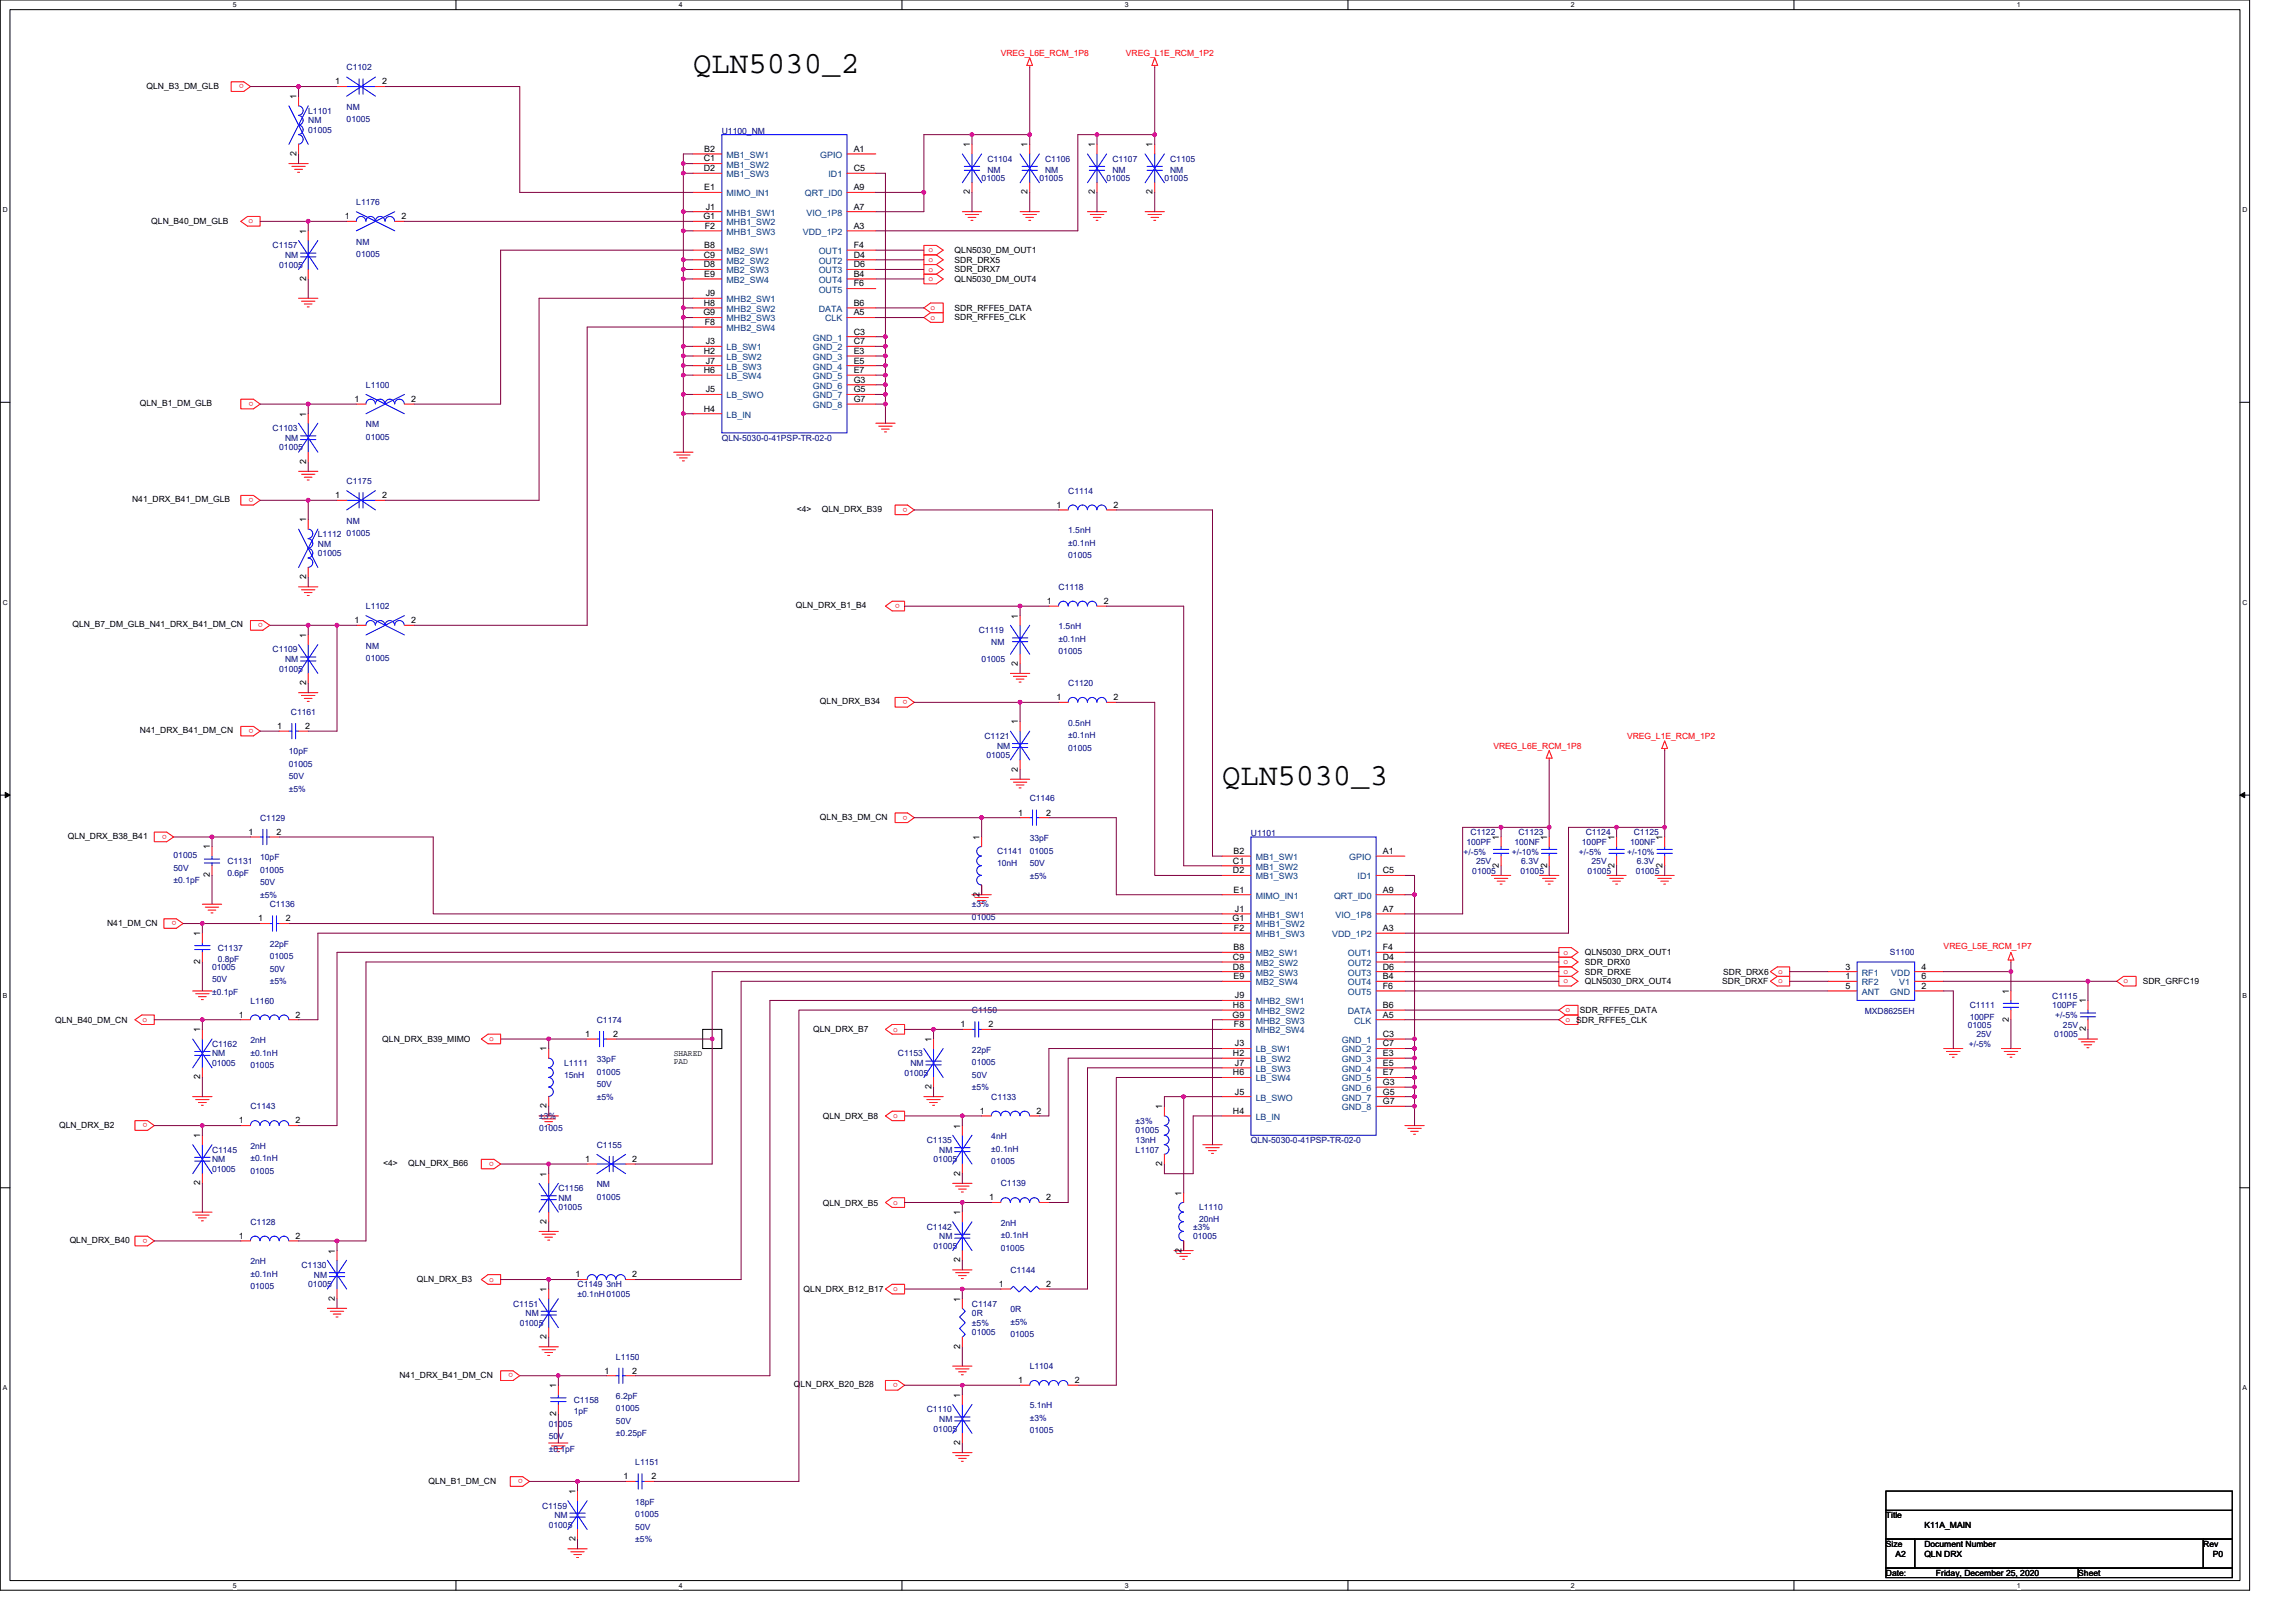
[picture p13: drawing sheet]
<svg xmlns="http://www.w3.org/2000/svg" width="297mm" height="210mm" viewBox="0 0 297 210" stroke-linecap="round" stroke-linejoin="round" font-family="sans-serif">
<defs><g id="words">
<g font-size="4">
<text x="89.7" y="9.4">QLN5030_2</text>
<text x="158.1" y="101.5">QLN5030_3</text>
</g>
<g font-size="1.1">
<text x="19" y="11.5">QLN_B3_DM_GLB</text>
<text x="43.3" y="10.9">1</text>
<text x="49.4" y="10.9">2</text>
<text x="38.4" y="12.8" transform="rotate(-90 38.4 12.8)">1</text>
<text x="38.4" y="20.2" transform="rotate(-90 38.4 20.2)">2</text>
<text x="91.1" y="20.9">C1</text>
<text x="91.1" y="22.1">D2</text>
<text x="91.1" y="19.6">B2</text>
<text x="110.4" y="22.1">C5</text>
<text x="110.4" y="19.6">A1</text>
<text x="125.5" y="19" transform="rotate(-90 125.5 19)">1</text>
<text x="132.9" y="19" transform="rotate(-90 132.9 19)">1</text>
<text x="141.6" y="19" transform="rotate(-90 141.6 19)">1</text>
<text x="149.1" y="19" transform="rotate(-90 149.1 19)">1</text>
<text x="19.6" y="29">QLN_B40_DM_GLB</text>
<text x="44.6" y="28.4">1</text>
<text x="51.9" y="28.4">2</text>
<text x="91" y="28.4">G1</text>
<text x="91.1" y="24.6">E1</text>
<text x="91.2" y="29.6">F2</text>
<text x="91.3" y="27.1">J1</text>
<text x="110.4" y="27.1">A7</text>
<text x="110.4" y="24.6">A9</text>
<text x="110.4" y="29.6">A3</text>
<text x="125.5" y="25.1" transform="rotate(-90 125.5 25.1)">2</text>
<text x="132.9" y="25.1" transform="rotate(-90 132.9 25.1)">2</text>
<text x="141.6" y="25.1" transform="rotate(-90 141.6 25.1)">2</text>
<text x="149.1" y="25.1" transform="rotate(-90 149.1 25.1)">2</text>
<text x="39.6" y="30.2" transform="rotate(-90 39.6 30.2)">1</text>
<text x="91.1" y="33.3">C9</text>
<text x="91.1" y="34.6">D8</text>
<text x="91.1" y="32.1">B8</text>
<text x="91.1" y="35.8">E9</text>
<text x="110.4" y="32.1">F4</text>
<text x="110.4" y="33.3">D4</text>
<text x="110.4" y="34.6">D6</text>
<text x="110.4" y="35.8">B4</text>
<text x="123.5" y="32.8">QLN5030_DM_OUT1</text>
<text x="123.5" y="34">SDR_DRX5</text>
<text x="123.5" y="35.2">SDR_DRX7</text>
<text x="39.6" y="36.4" transform="rotate(-90 39.6 36.4)">2</text>
<text x="91" y="40.8">G9</text>
<text x="91.1" y="39.6">H8</text>
<text x="91.3" y="38.3">J9</text>
<text x="110.4" y="37.1">F6</text>
<text x="110.4" y="40.8">A5</text>
<text x="110.4" y="39.6">B6</text>
<text x="123.5" y="41.5">SDR_RFFE5_CLK</text>
<text x="123.5" y="40.2">SDR_RFFE5_DATA</text>
<text x="123.5" y="36.5">QLN5030_DM_OUT4</text>
<text x="91.1" y="45.8">H2</text>
<text x="91.2" y="42">F8</text>
<text x="91.3" y="44.5">J3</text>
<text x="91.3" y="47">J7</text>
<text x="110.4" y="43.3">C3</text>
<text x="110.4" y="44.5">C7</text>
<text x="110.4" y="45.8">E3</text>
<text x="110.4" y="47">E5</text>
<text x="18.1" y="52.6">QLN_B1_DM_GLB</text>
<text x="39.6" y="53.9" transform="rotate(-90 39.6 53.9)">1</text>
<text x="45.8" y="52">1</text>
<text x="53.2" y="52">2</text>
<text x="91.1" y="48.3">H6</text>
<text x="91.1" y="53.3">H4</text>
<text x="91.3" y="50.8">J5</text>
<text x="110.4" y="48.3">E7</text>
<text x="110.4" y="49.5">G3</text>
<text x="110.4" y="50.8">G5</text>
<text x="110.4" y="52">G7</text>
<text x="17.1" y="65">N41_DRX_B41_DM_GLB</text>
<text x="39.6" y="60" transform="rotate(-90 39.6 60)">2</text>
<text x="43.3" y="64.5">1</text>
<text x="49.4" y="64.5">2</text>
<text x="136.7" y="65.7">1</text>
<text x="144" y="65.7">2</text>
<text x="39.6" y="67.6" transform="rotate(-90 39.6 67.6)">1</text>
<text x="103.1" y="66.2">&lt;4&gt;</text>
<text x="106.3" y="66.2">QLN_DRX_B39</text>
<text x="39.6" y="74.9" transform="rotate(-90 39.6 74.9)">2</text>
<text x="9.4" y="81.2">QLN_B7_DM_GLB_N41_DRX_B41_DM_CN</text>
<text x="39.6" y="82.5" transform="rotate(-90 39.6 82.5)">1</text>
<text x="45.8" y="80.6">1</text>
<text x="53.2" y="80.6">2</text>
<text x="103" y="78.7">QLN_DRX_B1_B4</text>
<text x="131.7" y="80" transform="rotate(-90 131.7 80)">1</text>
<text x="135.4" y="78.1">1</text>
<text x="142.8" y="78.1">2</text>
<text x="39.6" y="88.6" transform="rotate(-90 39.6 88.6)">2</text>
<text x="131.7" y="86.1" transform="rotate(-90 131.7 86.1)">2</text>
<text x="18.1" y="94.9">N41_DRX_B41_DM_CN</text>
<text x="35.9" y="94.3">1</text>
<text x="39.5" y="94.3">2</text>
<text x="106.1" y="91.1">QLN_DRX_B34</text>
<text x="131.7" y="93.7" transform="rotate(-90 131.7 93.7)">1</text>
<text x="136.7" y="90.6">1</text>
<text x="144" y="90.6">2</text>
<text x="131.7" y="99.8" transform="rotate(-90 131.7 99.8)">2</text>
<text x="106.1" y="106.1">QLN_B3_DM_CN</text>
<text x="131.7" y="105.5">1</text>
<text x="135.3" y="105.5">2</text>
<text x="8.8" y="108.6">QLN_DRX_B38_B41</text>
<text x="27.2" y="113.5" transform="rotate(-90 27.2 113.5)">2</text>
<text x="27.2" y="109.9" transform="rotate(-90 27.2 109.9)">1</text>
<text x="32.1" y="108">1</text>
<text x="35.8" y="108">2</text>
<text x="126.7" y="108.7" transform="rotate(-90 126.7 108.7)">1</text>
<text x="159.5" y="111.7">C1</text>
<text x="159.5" y="113">D2</text>
<text x="159.6" y="110.5">B2</text>
<text x="178.9" y="110.5">A1</text>
<text x="178.9" y="113">C5</text>
<text x="193.9" y="112.3" transform="rotate(-90 193.9 112.3)">2</text>
<text x="193.9" y="108.7" transform="rotate(-90 193.9 108.7)">1</text>
<text x="200.1" y="112.3" transform="rotate(-90 200.1 112.3)">2</text>
<text x="200.1" y="108.7" transform="rotate(-90 200.1 108.7)">1</text>
<text x="208.9" y="112.3" transform="rotate(-90 208.9 112.3)">2</text>
<text x="208.9" y="108.7" transform="rotate(-90 208.9 108.7)">1</text>
<text x="215.1" y="112.3" transform="rotate(-90 215.1 112.3)">2</text>
<text x="215.1" y="108.7" transform="rotate(-90 215.1 108.7)">1</text>
<text x="13.9" y="119.8">N41_DM_CN</text>
<text x="33.4" y="119.2">1</text>
<text x="37" y="119.2">2</text>
<text x="126.7" y="116" transform="rotate(-90 126.7 116)">2</text>
<text x="159.4" y="119.2">G1</text>
<text x="159.6" y="115.5">E1</text>
<text x="159.8" y="118">J1</text>
<text x="178.9" y="118">A7</text>
<text x="178.9" y="115.5">A9</text>
<text x="25.9" y="124.7" transform="rotate(-90 25.9 124.7)">2</text>
<text x="25.9" y="121.1" transform="rotate(-90 25.9 121.1)">1</text>
<text x="159.5" y="124.2">C9</text>
<text x="159.5" y="125.4">D8</text>
<text x="159.6" y="122.9">B8</text>
<text x="159.6" y="120.5">F2</text>
<text x="178.9" y="120.5">A3</text>
<text x="178.9" y="122.9">F4</text>
<text x="178.9" y="124.2">D4</text>
<text x="178.9" y="125.4">D6</text>
<text x="205" y="124.9">SDR_DRX0</text>
<text x="205" y="123.6">QLN5030_DRX_OUT1</text>
<text x="238.8" y="125.4">3</text>
<text x="248.6" y="125.4">4</text>
<text x="30.9" y="131.7">1</text>
<text x="38.2" y="131.7">2</text>
<text x="159.4" y="131.7">G9</text>
<text x="159.5" y="130.4">H8</text>
<text x="159.6" y="126.7">E9</text>
<text x="159.8" y="129.2">J9</text>
<text x="178.9" y="131.7">A5</text>
<text x="178.9" y="126.7">B4</text>
<text x="178.9" y="127.9">F6</text>
<text x="178.9" y="130.4">B6</text>
<text x="204.4" y="131.1">SDR_RFFE5_DATA</text>
<text x="205" y="127.3">QLN5030_DRX_OUT4</text>
<text x="205" y="126.1">SDR_DRXE</text>
<text x="222.8" y="127.3">SDR_DRXF</text>
<text x="222.9" y="126.1">SDR_DRX6</text>
<text x="238.8" y="126.7">1</text>
<text x="238.8" y="127.9">5</text>
<text x="248.6" y="127.9">2</text>
<text x="248.6" y="126.7">6</text>
<text x="259.9" y="128.6" transform="rotate(-90 259.9 128.6)">1</text>
<text x="269.9" y="129.8" transform="rotate(-90 269.9 129.8)">1</text>
<text x="277.2" y="127.3">SDR_GRFC19</text>
<text x="7.1" y="132.3">QLN_B40_DM_CN</text>
<text x="25.9" y="133.6" transform="rotate(-90 25.9 133.6)">1</text>
<text x="49.5" y="134.8">QLN_DRX_B39_MIMO</text>
<text x="70.7" y="136" transform="rotate(-90 70.7 136)">1</text>
<text x="75.7" y="134.2">1</text>
<text x="79.3" y="134.2">2</text>
<text x="87.2" y="136.6">SHARED</text>
<text x="87.2" y="137.7">PAD</text>
<text x="105.2" y="133.6">QLN_DRX_B7</text>
<text x="120.5" y="134.8" transform="rotate(-90 120.5 134.8)">1</text>
<text x="124.2" y="132.9">1</text>
<text x="127.9" y="132.9">2</text>
<text x="159.5" y="136.6">H2</text>
<text x="159.6" y="132.9">F8</text>
<text x="159.8" y="135.4">J3</text>
<text x="159.8" y="137.9">J7</text>
<text x="178.9" y="134.2">C3</text>
<text x="178.9" y="135.4">C7</text>
<text x="178.9" y="136.6">E3</text>
<text x="178.9" y="137.9">E5</text>
<text x="259.9" y="132.2" transform="rotate(-90 259.9 132.2)">2</text>
<text x="269.9" y="133.4" transform="rotate(-90 269.9 133.4)">2</text>
<text x="25.9" y="139.7" transform="rotate(-90 25.9 139.7)">2</text>
<text x="70.7" y="143.4" transform="rotate(-90 70.7 143.4)">2</text>
<text x="120.5" y="140.9" transform="rotate(-90 120.5 140.9)">2</text>
<text x="150.4" y="143.5" transform="rotate(-90 150.4 143.5)">1</text>
<text x="159.5" y="139.1">H6</text>
<text x="159.8" y="141.6">J5</text>
<text x="178.9" y="139.1">E7</text>
<text x="178.9" y="140.4">G3</text>
<text x="178.9" y="141.6">G5</text>
<text x="178.9" y="142.9">G7</text>
<text x="7.6" y="145.9">QLN_DRX_B2</text>
<text x="25.9" y="147.2" transform="rotate(-90 25.9 147.2)">1</text>
<text x="30.9" y="145.4">1</text>
<text x="38.2" y="145.4">2</text>
<text x="106.5" y="144.8">QLN_DRX_B8</text>
<text x="124.2" y="146" transform="rotate(-90 124.2 146)">1</text>
<text x="126.7" y="144.1">1</text>
<text x="134.1" y="144.1">2</text>
<text x="159.5" y="144.1">H4</text>
<text x="25.9" y="153.4" transform="rotate(-90 25.9 153.4)">2</text>
<text x="49.6" y="150.9">&lt;4&gt;</text>
<text x="52.8" y="150.9">QLN_DRX_B66</text>
<text x="70.7" y="152.2" transform="rotate(-90 70.7 152.2)">1</text>
<text x="75.7" y="150.3">1</text>
<text x="81.8" y="150.3">2</text>
<text x="106.5" y="156">QLN_DRX_B5</text>
<text x="124.2" y="152.1" transform="rotate(-90 124.2 152.1)">2</text>
<text x="128" y="155.3">1</text>
<text x="135.3" y="155.3">2</text>
<text x="150.4" y="150.9" transform="rotate(-90 150.4 150.9)">2</text>
<text x="152.9" y="154.7" transform="rotate(-90 152.9 154.7)">1</text>
<text x="9" y="160.8">QLN_DRX_B40</text>
<text x="30.9" y="160.3">1</text>
<text x="38.2" y="160.3">2</text>
<text x="70.7" y="158.3" transform="rotate(-90 70.7 158.3)">2</text>
<text x="124.2" y="157.2" transform="rotate(-90 124.2 157.2)">1</text>
<text x="43.3" y="162.2" transform="rotate(-90 43.3 162.2)">1</text>
<text x="53.9" y="165.9">QLN_DRX_B3</text>
<text x="70.7" y="167.2" transform="rotate(-90 70.7 167.2)">1</text>
<text x="74.5" y="165.3">1</text>
<text x="81.8" y="165.3">2</text>
<text x="104" y="167.2">QLN_DRX_B12_B17</text>
<text x="124.2" y="163.3" transform="rotate(-90 124.2 163.3)">2</text>
<text x="129.2" y="166.5">1</text>
<text x="135.3" y="166.5">2</text>
<text x="152.9" y="162.1" transform="rotate(-90 152.9 162.1)">2</text>
<text x="43.3" y="168.3" transform="rotate(-90 43.3 168.3)">2</text>
<text x="70.7" y="173.3" transform="rotate(-90 70.7 173.3)">2</text>
<text x="124.2" y="168.4" transform="rotate(-90 124.2 168.4)">1</text>
<text x="51.7" y="178.2">N41_DRX_B41_DM_CN</text>
<text x="72" y="179.6" transform="rotate(-90 72 179.6)">1</text>
<text x="78.2" y="177.7">1</text>
<text x="81.8" y="177.7">2</text>
<text x="102.7" y="179.5">QLN_DRX_B20_B28</text>
<text x="124.2" y="174.5" transform="rotate(-90 124.2 174.5)">2</text>
<text x="131.7" y="178.9">1</text>
<text x="139.1" y="178.9">2</text>
<text x="72" y="183.2" transform="rotate(-90 72 183.2)">2</text>
<text x="124.2" y="180.8" transform="rotate(-90 124.2 180.8)">1</text>
<text x="55.4" y="191.9">QLN_B1_DM_CN</text>
<text x="80.7" y="191.4">1</text>
<text x="84.3" y="191.4">2</text>
<text x="124.2" y="186.9" transform="rotate(-90 124.2 186.9)">2</text>
<text x="74.4" y="193.3" transform="rotate(-90 74.4 193.3)">1</text>
<text x="244" y="196.4">Title</text>
<text x="249" y="197.7">K11A_MAIN</text>
<text x="74.4" y="199.4" transform="rotate(-90 74.4 199.4)">2</text>
<text x="244" y="200.2">Size</text>
<text x="244" y="203.9">Date:</text>
<text x="245.2" y="201.4">A2</text>
<text x="249" y="200.2">Document Number</text>
<text x="249" y="201.4">QLN DRX</text>
<text x="250.5" y="203.9">Friday, December 25, 2020</text>
<text x="268.9" y="203.9">Sheet</text>
<text x="285" y="200.2">Rev</text>
<text x="286.3" y="201.4">P0</text>
</g>
<g font-size="1.1" fill="#f00">
<text x="31.5" y="10.9" transform="rotate(180 31.5 10.9)">o</text>
<text x="129.5" y="7.2">VREG_L6E_RCM_1P8</text>
<text x="145.7" y="7.2">VREG_L1E_RCM_1P2</text>
<text x="32.1" y="28.9">o</text>
<text x="120.1" y="32.7">o</text>
<text x="120.1" y="33.9">o</text>
<text x="120.1" y="35.1">o</text>
<text x="120.1" y="36.4">o</text>
<text x="120.4" y="41.4">o</text>
<text x="120.4" y="40.1">o</text>
<text x="32.8" y="52" transform="rotate(180 32.8 52)">o</text>
<text x="32.8" y="64.4" transform="rotate(180 32.8 64.4)">o</text>
<text x="117.4" y="65.7" transform="rotate(180 117.4 65.7)">o</text>
<text x="34" y="80.6" transform="rotate(180 34 80.6)">o</text>
<text x="116.4" y="78.1" transform="rotate(180 116.4 78.1)">o</text>
<text x="32.8" y="94.3" transform="rotate(180 32.8 94.3)">o</text>
<text x="117.4" y="90.6" transform="rotate(180 117.4 90.6)">o</text>
<text x="210.5" y="95.6">VREG_L1E_RCM_1P2</text>
<text x="193.2" y="96.9">VREG_L6E_RCM_1P8</text>
<text x="21.6" y="108" transform="rotate(180 21.6 108)">o</text>
<text x="117.4" y="105.5" transform="rotate(180 117.4 105.5)">o</text>
<text x="22.8" y="119.2" transform="rotate(180 22.8 119.2)">o</text>
<text x="202.3" y="124.8">o</text>
<text x="202.3" y="123.5">o</text>
<text x="251.5" y="122.7">VREG_L5E_RCM_1P7</text>
<text x="202.3" y="127.2">o</text>
<text x="202.3" y="126">o</text>
<text x="202.5" y="131">o</text>
<text x="230" y="127.2">o</text>
<text x="230" y="126">o</text>
<text x="274.7" y="127.2">o</text>
<text x="18.5" y="132.2">o</text>
<text x="63.3" y="134.7">o</text>
<text x="115.5" y="133.5">o</text>
<text x="202.5" y="132.2">o SDR_RFFE5_CLK</text>
<text x="19.1" y="145.3" transform="rotate(180 19.1 145.3)">o</text>
<text x="115.5" y="144.7">o</text>
<text x="63.9" y="150.3" transform="rotate(180 63.9 150.3)">o</text>
<text x="115.5" y="155.9">o</text>
<text x="19.1" y="160.3" transform="rotate(180 19.1 160.3)">o</text>
<text x="63.3" y="165.8">o</text>
<text x="115.5" y="167.1">o</text>
<text x="66.4" y="177.7" transform="rotate(180 66.4 177.7)">o</text>
<text x="116.2" y="178.9" transform="rotate(180 116.2 178.9)">o</text>
<text x="67.6" y="191.4" transform="rotate(180 67.6 191.4)">o</text>
</g>
<g font-size="1.1" fill="#000080">
<text x="44.8" y="9.1">C1102</text>
<text x="39.9" y="14.7">L1101</text>
<text x="39.9" y="16">NM</text>
<text x="39.9" y="17.2">01005</text>
<text x="44.8" y="14.2">NM</text>
<text x="44.8" y="15.8">01005</text>
<text x="93.4" y="17.3">U1100_NM</text>
<text x="127" y="23.4">01005</text>
<text x="127.7" y="20.9">C1104</text>
<text x="127.7" y="22.4">NM</text>
<text x="134.5" y="23.4">01005</text>
<text x="135.2" y="20.9">C1106</text>
<text x="135.2" y="22.4">NM</text>
<text x="143.2" y="23.4">01005</text>
<text x="143.9" y="20.9">C1107</text>
<text x="143.9" y="22.4">NM</text>
<text x="150.6" y="23.4">01005</text>
<text x="151.4" y="20.9">C1105</text>
<text x="151.4" y="22.4">NM</text>
<text x="46.1" y="26.5">L1176</text>
<text x="35.3" y="32.1">C1157</text>
<text x="36.1" y="34.6">01005</text>
<text x="36.9" y="33.4">NM</text>
<text x="46.1" y="31.6">NM</text>
<text x="46.1" y="33.3">01005</text>
<text x="47.3" y="50.2">L1100</text>
<text x="35.3" y="55.8">C1103</text>
<text x="36.1" y="58.3">01005</text>
<text x="36.9" y="57">NM</text>
<text x="47.3" y="55.3">NM</text>
<text x="47.3" y="56.9">01005</text>
<text x="93.4" y="57">QLN-5030-0-41PSP-TR-02-0</text>
<text x="44.8" y="62.6">C1175</text>
<text x="138.2" y="63.9">C1114</text>
<text x="41.1" y="69.5">L1112</text>
<text x="41.1" y="70.7">NM</text>
<text x="41.1" y="72">01005</text>
<text x="44.8" y="67.7">NM</text>
<text x="44.8" y="69.3">01005</text>
<text x="138.2" y="69">1.5nH</text>
<text x="138.2" y="70.6">±0.1nH</text>
<text x="136.9" y="76.3">C1118</text>
<text x="138.2" y="72.2">01005</text>
<text x="47.3" y="78.8">L1102</text>
<text x="47.3" y="83.9">NM</text>
<text x="126.6" y="81.9">C1119</text>
<text x="128.2" y="83.4">NM</text>
<text x="136.9" y="81.4">1.5nH</text>
<text x="136.9" y="83">±0.1nH</text>
<text x="35.3" y="84.4">C1109</text>
<text x="36.1" y="86.9">01005</text>
<text x="36.9" y="85.7">NM</text>
<text x="47.3" y="85.5">01005</text>
<text x="127" y="85.7">01005</text>
<text x="136.9" y="84.7">01005</text>
<text x="138.2" y="88.8">C1120</text>
<text x="37.6" y="92.5">C1161</text>
<text x="127.4" y="95.6">C1121</text>
<text x="138.2" y="93.9">0.5nH</text>
<text x="138.2" y="95.5">±0.1nH</text>
<text x="37.4" y="97.6">10pF</text>
<text x="37.4" y="99.2">01005</text>
<text x="37.4" y="100.8">50V</text>
<text x="127.6" y="98.1">01005</text>
<text x="129" y="96.9">NM</text>
<text x="138.2" y="97.1">01005</text>
<text x="33.7" y="106.2">C1129</text>
<text x="37.4" y="102.4">±5%</text>
<text x="133.2" y="103.7">C1146</text>
<text x="22.5" y="111">01005</text>
<text x="22.5" y="112.7">50V</text>
<text x="29.4" y="111.8">C1131</text>
<text x="29.4" y="113.3">0.6pF</text>
<text x="33.7" y="111.3">10pF</text>
<text x="33.7" y="112.9">01005</text>
<text x="129" y="110.6">C1141</text>
<text x="129" y="112">10nH</text>
<text x="133.2" y="108.8">33pF</text>
<text x="133.2" y="110.4">01005</text>
<text x="133.2" y="112">50V</text>
<text x="133.2" y="113.7">±5%</text>
<text x="161.8" y="108.2">U1101</text>
<text x="189.4" y="110.6">+/-5%</text>
<text x="189.7" y="109.3">100PF</text>
<text x="190.2" y="108.1">C1122</text>
<text x="190.5" y="113">01005</text>
<text x="191" y="111.8">25V</text>
<text x="195.6" y="110.6">+/-10%</text>
<text x="195.9" y="109.3">100NF</text>
<text x="196.4" y="108.1">C1123</text>
<text x="196.7" y="113">01005</text>
<text x="196.8" y="111.8">6.3V</text>
<text x="204.3" y="110.6">+/-5%</text>
<text x="204.7" y="109.3">100PF</text>
<text x="205.1" y="108.1">C1124</text>
<text x="205.4" y="113">01005</text>
<text x="205.9" y="111.8">25V</text>
<text x="210.5" y="110.6">+/-10%</text>
<text x="210.9" y="109.3">100NF</text>
<text x="211.4" y="108.1">C1125</text>
<text x="211.6" y="113">01005</text>
<text x="211.7" y="111.8">6.3V</text>
<text x="22.5" y="114.3">±0.1pF</text>
<text x="33.7" y="114.5">50V</text>
<text x="33.7" y="116.1">±5%</text>
<text x="34.9" y="117.4">C1136</text>
<text x="125.7" y="117.4">±3%</text>
<text x="125.7" y="119">01005</text>
<text x="27.4" y="125.5">01005</text>
<text x="28.2" y="123">C1137</text>
<text x="28.2" y="124.5">0.8pF</text>
<text x="34.9" y="122.5">22pF</text>
<text x="34.9" y="124.1">01005</text>
<text x="34.9" y="125.7">50V</text>
<text x="244.5" y="123.6">S1100</text>
<text x="27.4" y="127.1">50V</text>
<text x="27.4" y="128.7">±0.1pF</text>
<text x="32.4" y="129.8">L1160</text>
<text x="34.9" y="127.3">±5%</text>
<text x="125.7" y="131.1">C1150</text>
<text x="241.3" y="131.2">MXD8625EH</text>
<text x="254.8" y="130.4">C1111</text>
<text x="254.8" y="132">100PF</text>
<text x="265.5" y="129.2">C1115</text>
<text x="265.5" y="130.5">100PF</text>
<text x="265.9" y="131.7">+/-5%</text>
<text x="27.4" y="135.4">C1162</text>
<text x="27.4" y="136.7">NM</text>
<text x="27.4" y="137.9">01005</text>
<text x="32.4" y="134.9">2nH</text>
<text x="32.4" y="136.6">±0.1nH</text>
<text x="73" y="137.9">L1111</text>
<text x="77.2" y="132.3">C1174</text>
<text x="77.2" y="137.4">33pF</text>
<text x="116.2" y="136.7">C1153</text>
<text x="117.8" y="137.9">NM</text>
<text x="125.7" y="136.2">22pF</text>
<text x="125.7" y="137.8">01005</text>
<text x="254.6" y="132.9">01005</text>
<text x="254.7" y="135.4">+/-5%</text>
<text x="255.7" y="134.2">25V</text>
<text x="265.8" y="134.2">01005</text>
<text x="266.9" y="132.9">25V</text>
<text x="32.4" y="143.5">C1143</text>
<text x="32.4" y="138.2">01005</text>
<text x="73" y="139.4">15nH</text>
<text x="77.2" y="139">01005</text>
<text x="77.2" y="140.7">50V</text>
<text x="77.2" y="142.3">±5%</text>
<text x="117" y="139.2">01005</text>
<text x="125.7" y="139.4">50V</text>
<text x="125.7" y="141">±5%</text>
<text x="128.2" y="142.3">C1133</text>
<text x="27.4" y="149.1">C1145</text>
<text x="32.4" y="148.6">2nH</text>
<text x="69.7" y="144.8">±3%</text>
<text x="69.7" y="146.4">01005</text>
<text x="77.2" y="148.5">C1155</text>
<text x="119.9" y="147.9">C1135</text>
<text x="121.5" y="149.1">NM</text>
<text x="128.2" y="147.4">4nH</text>
<text x="128.2" y="149">±0.1nH</text>
<text x="146.9" y="149.1">L1107</text>
<text x="146.9" y="147.9">13nH</text>
<text x="146.9" y="145.4">±3%</text>
<text x="146.9" y="146.6">01005</text>
<text x="161.8" y="147.9">QLN-5030-0-41PSP-TR-02-0</text>
<text x="27.4" y="150.4">NM</text>
<text x="27.4" y="151.6">01005</text>
<text x="32.4" y="150.2">±0.1nH</text>
<text x="32.4" y="151.9">01005</text>
<text x="72.2" y="154.1">C1156</text>
<text x="72.2" y="155.3">NM</text>
<text x="77.2" y="153.6">NM</text>
<text x="77.2" y="155.2">01005</text>
<text x="120.8" y="150.4">01005</text>
<text x="128.2" y="150.6">01005</text>
<text x="129.5" y="153.5">C1139</text>
<text x="32.4" y="158.5">C1128</text>
<text x="72.2" y="156.6">01005</text>
<text x="119.9" y="159.1">C1142</text>
<text x="120.8" y="161.6">01005</text>
<text x="121.5" y="160.3">NM</text>
<text x="129.5" y="158.6">2nH</text>
<text x="129.5" y="160.2">±0.1nH</text>
<text x="129.5" y="161.8">01005</text>
<text x="154.4" y="159.1">±3%</text>
<text x="154.4" y="160.3">01005</text>
<text x="155.1" y="156.6">L1110</text>
<text x="155.1" y="158.1">20nH</text>
<text x="32.4" y="163.6">2nH</text>
<text x="32.4" y="165.2">±0.1nH</text>
<text x="32.4" y="166.8">01005</text>
<text x="39" y="164.1">C1130</text>
<text x="39.9" y="166.6">01005</text>
<text x="40.6" y="165.3">NM</text>
<text x="74.7" y="166.6">C1149 3nH</text>
<text x="74.7" y="167.8">±0.1nH 01005</text>
<text x="130.7" y="164.7">C1144</text>
<text x="66.4" y="169">C1151</text>
<text x="67.2" y="171.5">01005</text>
<text x="68" y="170.3">NM</text>
<text x="125.7" y="169">C1147</text>
<text x="125.7" y="170.3">0R</text>
<text x="125.7" y="171.5">±5%</text>
<text x="125.7" y="172.8">01005</text>
<text x="130.7" y="169.8">0R</text>
<text x="130.7" y="171.4">±5%</text>
<text x="130.7" y="173">01005</text>
<text x="79.7" y="175.9">L1150</text>
<text x="133.2" y="177.1">L1104</text>
<text x="71" y="184.6">01005</text>
<text x="74.2" y="181.5">C1158</text>
<text x="74.2" y="183">1pF</text>
<text x="79.7" y="181">6.2pF</text>
<text x="79.7" y="182.6">01005</text>
<text x="79.7" y="184.2">50V</text>
<text x="79.7" y="185.8">±0.25pF</text>
<text x="119.9" y="182.7">C1110</text>
<text x="120.8" y="185.2">01005</text>
<text x="121.5" y="184">NM</text>
<text x="133.2" y="182.2">5.1nH</text>
<text x="133.2" y="183.9">±3%</text>
<text x="133.2" y="185.5">01005</text>
<text x="71" y="186.2">50V</text>
<text x="71" y="187.8">±0.1pF</text>
<text x="82.2" y="189.6">L1151</text>
<text x="70.1" y="195.2">C1159</text>
<text x="71" y="197.7">01005</text>
<text x="71.7" y="196.4">NM</text>
<text x="82.2" y="194.7">18pF</text>
<text x="82.2" y="196.3">01005</text>
<text x="82.2" y="197.9">50V</text>
<text x="82.2" y="199.5">±5%</text>
</g>
<g font-size="1.1" fill="#004080">
<text x="94" y="20.4">MB1_SW1</text>
<text x="94" y="21.7">MB1_SW2</text>
<text x="94" y="22.9">MB1_SW3</text>
<text x="106.1" y="20.4">GPIO</text>
<text x="107.2" y="22.9">ID1</text>
<text x="94" y="27.9">MHB1_SW1</text>
<text x="94" y="29.1">MHB1_SW2</text>
<text x="94" y="25.4">MIMO_IN1</text>
<text x="104.1" y="25.4">QRT_ID0</text>
<text x="104.3" y="27.9">VIO_1P8</text>
<text x="94" y="30.4">MHB1_SW3</text>
<text x="94" y="32.9">MB2_SW1</text>
<text x="94" y="34.1">MB2_SW2</text>
<text x="94" y="35.4">MB2_SW3</text>
<text x="103.9" y="30.4">VDD_1P2</text>
<text x="105.9" y="32.9">OUT1</text>
<text x="105.9" y="34.1">OUT2</text>
<text x="105.9" y="35.4">OUT3</text>
<text x="94" y="36.6">MB2_SW4</text>
<text x="94" y="39.1">MHB2_SW1</text>
<text x="94" y="40.3">MHB2_SW2</text>
<text x="94" y="41.6">MHB2_SW3</text>
<text x="105.9" y="36.6">OUT4</text>
<text x="105.9" y="37.8">OUT5</text>
<text x="105.9" y="40.3">DATA</text>
<text x="106.7" y="41.6">CLK</text>
<text x="94" y="45.3">LB_SW1</text>
<text x="94" y="46.6">LB_SW2</text>
<text x="94" y="47.8">LB_SW3</text>
<text x="94" y="42.8">MHB2_SW4</text>
<text x="105.2" y="44.1">GND_1</text>
<text x="105.2" y="45.3">GND_2</text>
<text x="105.2" y="46.6">GND_3</text>
<text x="105.2" y="47.8">GND_4</text>
<text x="94" y="49">LB_SW4</text>
<text x="94" y="51.5">LB_SWO</text>
<text x="105.2" y="49">GND_5</text>
<text x="105.2" y="50.3">GND_6</text>
<text x="105.2" y="51.5">GND_7</text>
<text x="105.2" y="52.8">GND_8</text>
<text x="94" y="54">LB_IN</text>
<text x="162.5" y="111.3">MB1_SW1</text>
<text x="162.5" y="112.5">MB1_SW2</text>
<text x="162.5" y="113.8">MB1_SW3</text>
<text x="174.6" y="111.3">GPIO</text>
<text x="175.6" y="113.8">ID1</text>
<text x="162.5" y="118.7">MHB1_SW1</text>
<text x="162.5" y="120">MHB1_SW2</text>
<text x="162.5" y="116.3">MIMO_IN1</text>
<text x="172.6" y="116.3">QRT_ID0</text>
<text x="172.8" y="118.7">VIO_1P8</text>
<text x="162.5" y="121.2">MHB1_SW3</text>
<text x="162.5" y="123.7">MB2_SW1</text>
<text x="162.5" y="125">MB2_SW2</text>
<text x="172.3" y="121.2">VDD_1P2</text>
<text x="174.4" y="123.7">OUT1</text>
<text x="174.4" y="125">OUT2</text>
<text x="162.5" y="126.2">MB2_SW3</text>
<text x="162.5" y="127.5">MB2_SW4</text>
<text x="162.5" y="129.9">MHB2_SW1</text>
<text x="162.5" y="131.2">MHB2_SW2</text>
<text x="174.4" y="126.2">OUT3</text>
<text x="174.4" y="127.5">OUT4</text>
<text x="174.4" y="128.7">OUT5</text>
<text x="174.4" y="131.2">DATA</text>
<text x="240.9" y="127.5">RF2</text>
<text x="240.9" y="126.2">RF1</text>
<text x="240.9" y="128.7">ANT</text>
<text x="244.6" y="128.7">GND</text>
<text x="244.7" y="126.2">VDD</text>
<text x="245.7" y="127.5">V1</text>
<text x="162.5" y="136.2">LB_SW1</text>
<text x="162.5" y="137.4">LB_SW2</text>
<text x="162.5" y="132.4">MHB2_SW3</text>
<text x="162.5" y="133.7">MHB2_SW4</text>
<text x="173.6" y="134.9">GND_1</text>
<text x="173.6" y="136.2">GND_2</text>
<text x="173.6" y="137.4">GND_3</text>
<text x="175.2" y="132.4">CLK</text>
<text x="162.5" y="138.7">LB_SW3</text>
<text x="162.5" y="139.9">LB_SW4</text>
<text x="162.5" y="142.4">LB_SWO</text>
<text x="173.6" y="138.7">GND_4</text>
<text x="173.6" y="139.9">GND_5</text>
<text x="173.6" y="141.2">GND_6</text>
<text x="173.6" y="142.4">GND_7</text>
<text x="173.6" y="143.6">GND_8</text>
<text x="162.5" y="144.9">LB_IN</text>
</g>
<g font-size=".9">
<text x="30.1" y="1">5</text>
<text x="87.8" y="1">4</text>
<text x="145.5" y="1">3</text>
<text x="203.2" y="1">2</text>
<text x="260.9" y="1">1</text>
<text x=".4" y="27.5">D</text>
<text x="290.1" y="27.5">D</text>
<text x=".4" y="78.3">C</text>
<text x="290.1" y="78.3">C</text>
<text x=".4" y="129.1">B</text>
<text x="290.1" y="129.1">B</text>
<text x=".4" y="179.9">A</text>
<text x="290.1" y="179.9">A</text>
<text x="30.1" y="205.4">5</text>
<text x="87.8" y="205.4">4</text>
<text x="145.5" y="205.4">3</text>
<text x="203.2" y="205.4">2</text>
<text x="260.9" y="205.4">1</text>
</g>
</g></defs>
<path d="M0 0h291v205.7h-291zM1.3 1.2h288.5v203.3h-288.5z" fill="none" stroke="#000" stroke-width=".13"/>
<g fill="#fff">
<path d="M30.1 .1h.5v1h-.5z"/>
<path d="M30.1 204.6h.5v1h-.5z"/>
</g>
<path d="M59 0v1.2M59 204.5v1.2" fill="none" stroke="#000" stroke-width=".13"/>
<g fill="#fff">
<path d="M87.8 .1h.5v1h-.5z"/>
<path d="M87.8 204.6h.5v1h-.5z"/>
</g>
<path d="M116.7 0v1.2M116.7 204.5v1.2" fill="none" stroke="#000" stroke-width=".13"/>
<g fill="#fff">
<path d="M145.5 .1h.5v1h-.5z"/>
<path d="M145.5 204.6h.5v1h-.5z"/>
</g>
<path d="M174.4 0v1.2M174.4 204.5v1.2" fill="none" stroke="#000" stroke-width=".13"/>
<g fill="#fff">
<path d="M203.2 .1h.5v1h-.5z"/>
<path d="M203.2 204.6h.5v1h-.5z"/>
</g>
<path d="M232.1 0v1.2M232.1 204.5v1.2" fill="none" stroke="#000" stroke-width=".13"/>
<g fill="#fff">
<path d="M260.9 .1h.5v1h-.5z"/>
<path d="M260.9 204.6h.5v1h-.5z"/>
<path d="M.4 26.6h.6v1h-.6z"/>
<path d="M290.1 26.6h.6v1h-.6z"/>
<path d="M.4 77.4h.6v1h-.6z"/>
<path d="M290.1 77.4h.6v1h-.6z"/>
</g>
<path d="M0 52h1.3M289.8 52h1.2" fill="none" stroke="#000" stroke-width=".13"/>
<g fill="#fff">
<path d="M.4 128.3h.5v1h-.5z"/>
<path d="M290.1 128.3h.6v1h-.6z"/>
</g>
<path d="M0 102.9h1.3M289.8 102.9h1.2" fill="none" stroke="#000" stroke-width=".13"/>
<path d="M.7 102.5l.6 .4-.6 .3zM289.8 102.9l.6-.4v.7z" fill="#000" stroke="#000" stroke-width=".13"/>
<g fill="#fff">
<path d="M.4 179.1h.5v1h-.5z"/>
<path d="M290.1 179.1h.6v1h-.6z"/>
</g>
<path d="M90.9 133.2h2.5v2.5h-2.5zM0 153.7h1.3M289.8 153.7h1.2M244 192.9h44.8v2.5h-44.8zM244 195.4h44.8v3.7h-44.8zM244 199.1h3.7v3.8h-3.7zM247.7 199.1h37.3v3.8h-37.3zM285 199.1h3.8v3.8h-3.8zM244 202.9h24.9v1.2h-24.9zM268.9 202.9h19.9v1.2h-19.9z" fill="none" stroke="#000" stroke-width=".13"/>
<g fill="none" stroke="#f00" stroke-width=".13">
<path d="M29.9 10.6h1.6l.9 .6-.9 .6h-1.6zM38.6 12.4v1.3M38.6 18.7v1.2M43.6 11.2h1.2M48.6 11.2h1.2M89.7 19.9h3.7M109.6 19.9h3.7M125.7 18.7v1.2M133.2 7.5l.4 1h-.8zM133.2 8.5v.2M133.2 18.7v1.2M141.9 18.7v1.2"/>
<path d="M149.4 7.5l.4 1h-.8zM149.4 8.5v.2M149.4 18.7v1.2M31.2 28.6l.8-.6h1.7v1.3h-1.7zM37.4 21.2h2.5M37.8 21.5h1.7M38.1 21.9h1M38.5 22.3h.3M38.6 38.6h2.5M39 39h1.7M39.4 39.3h1M39.7 39.7h.3"/>
<path d="M39.9 29.9v1.2M39.9 34.9v1.2M44.8 28.6h1.3M51.1 28.6h1.2M89.7 21.2h3.7M89.7 22.4h3.7M89.7 27.4h3.7M89.7 28.6h3.7M89.7 29.9h3.7M89.7 32.4h3.7M89.7 33.6h3.7M89.7 34.9h3.7"/>
<path d="M89.7 36.1h3.7M89.7 38.6h3.7M89.7 39.8h3.7M89.7 24.9h3.7M109.6 32.4h3.7M109.6 33.6h3.7M109.6 34.9h3.7M109.6 36.1h3.7M109.6 37.3h3.7M109.6 39.8h3.7M109.6 24.9h3.7M109.6 22.4h3.7"/>
<path d="M109.6 27.4h3.7M109.6 29.9h3.7M119.5 31.7h1.6l.9 .7-.9 .6h-1.6zM119.5 35.5h1.6l.9 .6-.9 .6h-1.6zM119.5 39.8l.9-.6h1.6v1.2h-1.6zM121.1 33l.9 .6-.9 .6M121.1 34.2l.9 .7-.9 .6M121.1 33h-1.6v1.2h1.6M121.1 34.2h-1.6v1.3h1.6M124.5 27.4h2.5M124.9 27.7h1.7M125.2 28.1h1.1"/>
<path d="M125.6 28.5h.3M125.7 23.6v1.3M132 27.4h2.5M132.4 27.7h1.7M132.7 28.1h1M133.1 28.5h.2M133.2 23.6v1.3M140.7 27.4h2.5M141.1 27.7h1.7M141.4 28.1h1M141.8 28.5h.2M141.9 23.6v1.3"/>
<path d="M148.1 27.4h2.5M148.5 27.7h1.8M148.9 28.1h1M149.3 28.5h.2M149.4 23.6v1.3M31.2 51.6h1.6l.9 .7-.9 .6h-1.6zM39.9 53.5v1.3M39.9 58.5v1.3M46.1 52.3h1.2M52.3 52.3h1.3M87.2 58.5h2.5M87.5 58.9h1.8"/>
<path d="M87.9 59.2h1M88.3 59.6h.2M89.7 44.8h3.7M89.7 46.1h3.7M89.7 47.3h3.7M89.7 48.5h3.7M89.7 53.5h3.7M89.7 51h3.7M89.7 41.1h3.7M89.7 42.3h3.7M109.6 41.1h3.7M109.6 43.6h3.7"/>
<path d="M109.6 44.8h3.7M109.6 46.1h3.7M109.6 47.3h3.7M109.6 48.5h3.7M109.6 49.8h3.7M109.6 51h3.7M109.6 52.3h3.7M113.3 54.8h2.5M113.7 55.1h1.7M114 55.5h1M114.4 55.9h.3M119.5 41.1l.9-.7h1.6v1.3h-1.6z"/>
<path d="M31.2 64.1h1.6l.9 .6-.9 .6h-1.6zM38.6 61h2.5M38.6 75.9h2.5M39 61.4h1.7M39 76.3h1.7M39.4 61.7h1M39.4 76.7h1M39.7 62.1h.3M39.7 77h.3M39.9 67.2v1.3M39.9 73.4v1.3M43.6 64.7h1.2"/>
<path d="M48.6 64.7h1.2M114.6 78.4l.8-.6h1.6v1.2h-1.6zM115.8 65.3h1.6l.9 .7-.9 .6h-1.6zM132 79.7v1.2M135.7 78.4h1.2M136.9 66h1.3M141.9 78.4h1.3M143.2 66h1.2M31.2 94h1.6l.9 .6-.9 .6h-1.6zM32.4 80.3h1.6l.9 .6-.9 .6h-1.6zM36.1 94.6h1.3M38.6 89.6h2.5"/>
<path d="M38.6 94.6h1.3M39 90h1.7M39.4 90.4h1M39.7 90.7h.3M39.9 82.1v1.3M39.9 87.1v1.3M46.1 80.9h1.2M52.3 80.9h1.3M115.8 90.2h1.6l.9 .7-.9 .6h-1.6zM130.7 87.1h2.5M131.1 87.5h1.7M131.5 87.9h1"/>
<path d="M131.8 88.2h.3M132 84.6v1.3M132 93.3v1.3M132 98.3v1.3M136.9 90.9h1.3M143.2 90.9h1.2M200.4 98.1v.2M200.4 97.1l.4 1h-.8zM215.4 95.8l.3 1h-.7zM215.4 96.8v.3M20 107.7h1.6l.9 .6-.9 .6h-1.6zM21.2 118.9h1.6l.9 .6-.9 .6h-1.6z"/>
<path d="M26.2 117h2.5M26.6 117.4h1.7M26.9 117.8h1M27.3 118.1h.3M27.4 109.5v1.3M27.4 112v1.3M32.4 108.3h1.3M33.7 119.5h1.2M34.9 108.3h1.2M36.1 119.5h1.3M115.8 105.2h1.6l.9 .6-.9 .6h-1.6zM125.7 115.8h2.5"/>
<path d="M126.1 116.1h1.8M126.5 116.5h1M126.9 116.9h.2M127 108.3v1.2M127 114.5v1.3M130.7 100.8h2.5M131.1 101.2h1.7M131.5 101.6h1M131.8 101.9h.3M132 105.8h1.2M134.5 105.8h1.2M158.1 110.8h3.7"/>
<path d="M158.1 112h3.7M158.1 113.3h3.7M158.1 118.2h3.7M158.1 119.5h3.7M158.1 115.8h3.7M178 115.8h3.8M178 113.3h3.8M178 110.8h3.8M178 118.2h3.8M193 113.3h2.4M193.3 113.6h1.8M193.7 114h1"/>
<path d="M194.1 114.4h.2M194.2 108.3v1.2M194.2 110.8v1.2M199.2 113.3h2.5M199.6 113.6h1.7M199.9 114h1M200.3 114.4h.3M200.4 108.3v1.2M200.4 110.8v1.2M207.9 113.3h2.5M208.3 113.6h1.7M208.6 114h1"/>
<path d="M209 114.4h.3M209.1 108.3v1.2M209.1 110.8v1.2M214.1 113.3h2.5M214.5 113.6h1.7M214.9 114h1M215.2 114.4h.3M215.4 108.3v1.2M215.4 110.8v1.2M17.5 131.9l.8-.6h1.7v1.2h-1.7zM24.9 128.2h2.5M25.3 128.6h1.7"/>
<path d="M25.7 128.9h1M26.1 129.3h.2M26.2 120.7v1.3M26.2 123.2v1.3M26.2 133.2v1.2M26.2 138.2v1.2M31.2 131.9h1.2M37.4 131.9h1.2M62.3 134.4l.8-.6h1.7v1.2h-1.7zM71 135.7v1.2M76 134.4h1.2M78.5 134.4h1.2"/>
<path d="M114.6 133.2l.8-.7h1.6v1.3h-1.6zM120.8 134.4v1.3M120.8 139.4v1.3M124.5 133.2h1.2M127 133.2h1.2M158.1 135.7h3.7M158.1 136.9h3.7M158.1 138.2h3.7M158.1 139.4h3.7M158.1 120.7h3.7M158.1 123.2h3.7M158.1 124.5h3.7"/>
<path d="M158.1 125.7h3.7M158.1 127h3.7M158.1 129.4h3.7M158.1 130.7h3.7M158.1 131.9h3.7M158.1 133.2h3.7M178 123.2h3.8M178 124.5h3.8M178 125.7h3.8M178 127h3.8M178 128.2h3.8M178 131.9h3.8"/>
<path d="M178 130.7h3.8M178 120.7h3.8M178 134.4h3.8M178 135.7h3.8M178 136.9h3.8M178 138.2h3.8M178 139.4h3.8M201.7 126.3h1.6l.8 .7-.8 .6h-1.6zM201.7 122.6h1.6l.8 .6-.8 .6h-1.6zM201.7 131.9l.8-.6h1.6v1.2h-1.6zM201.7 130.7l.8-.6h1.6v1.2h-1.6zM203.3 123.8h-1.6v1.3h1.6"/>
<path d="M203.3 125.1h-1.6v1.2h1.6M203.3 123.8l.8 .7-.8 .6M203.3 125.1l.8 .6-.8 .6M229 127l.9-.7h1.6v1.3h-1.6zM229 125.7l.9-.6h1.6v1.2h-1.6zM236.5 127h3.8M236.5 125.7h3.8M236.5 128.2h3.8M247.7 128.2h3.8M247.7 125.7h3.8M247.7 127h3.8M251.5 135.7h2.4"/>
<path d="M251.8 136h1.8M252.2 136.4h1M252.6 136.8h.2M258.9 135.7h2.5M259.3 136h1.7M259.7 136.4h1M260.1 136.8h.2M260.2 124.2v.3M260.2 128.2v1.2M260.2 130.7v1.2M260.2 123.2l.3 1h-.7zM268.9 134.4h2.5"/>
<path d="M269.3 134.8h1.7M269.6 135.2h1M270 135.6h.3M270.1 129.4v1.3M270.1 131.9v1.3M273.9 127l.8-.7h1.6v1.3h-1.6zM17.5 145h1.6l.9 .6-.9 .6h-1.6zM17.5 159.9h1.6l.9 .6-.9 .7h-1.6zM24.9 141.9h2.5M24.9 156.8h2.5M25.3 142.3h1.7M25.3 157.2h1.7"/>
<path d="M25.7 142.6h1M25.7 157.6h1M26.1 143h.2M26.1 157.9h.2M26.2 146.9v1.2M26.2 151.8v1.3M31.2 145.6h1.2M37.4 145.6h1.2M62.3 150h1.6l.9 .6-.9 .6h-1.6zM69.7 159.3h2.5M69.7 144.4h2.5M70.1 159.7h1.8"/>
<path d="M70.1 144.8h1.8M70.5 145.1h1M70.9 145.5h.2M71 141.9v1.2M71 151.8v1.3M71 156.8v1.3M76 150.6h1.2M80.9 150.6h1.3M114.6 155.6l.8-.6h1.6v1.2h-1.6zM114.6 144.4l.8-.6h1.6v1.2h-1.6zM119.5 141.9h2.5M119.9 142.3h1.7"/>
<path d="M120.3 142.6h1M120.6 143h.3M123.3 153.1h2.4M123.6 153.5h1.8M124 153.8h1M124.4 154.2h.2M124.5 156.8v1.3M124.5 145.6v1.3M124.5 150.6v1.2M127 144.4h1.2M128.2 155.6h1.3M133.2 144.4h1.3"/>
<path d="M134.5 155.6h1.2M150.6 143.1v1.3M150.6 149.4v1.2M153.1 154.3v1.3M155.6 148.1h2.5M156 148.5h1.7M156.4 148.9h1M156.7 149.2h.3M158.1 144.4h3.7M158.1 141.9h3.7M178 140.7h3.8M178 141.9h3.8"/>
<path d="M178 143.1h3.8M181.8 145.6h2.5M182.1 146h1.8M182.5 146.4h1M182.9 146.7h.2M31.2 160.5h1.2M37.4 160.5h1.2M42.4 169.3h2.4M42.7 169.7h1.8M43.1 170h1M43.5 170.4h.2M43.6 161.8v1.2"/>
<path d="M43.6 166.8v1.2M62.3 165.5l.8-.6h1.7v1.3h-1.7zM64.8 177.4h1.6l.8 .6-.8 .6h-1.6zM69.7 174.2h2.5M70.1 174.6h1.8M70.5 160.1h1M70.5 175h1M70.9 160.4h.2M70.9 175.4h.2M71 166.8v1.2M71 171.8v1.2M72.2 179.2v1.3"/>
<path d="M74.7 165.5h1.3M78.5 178h1.2M80.9 165.5h1.3M80.9 178h1.3M114.6 178.6h1.6l.8 .6-.8 .7h-1.6zM114.6 166.8l.8-.6h1.6v1.2h-1.6zM123.3 164.3h2.4M123.3 176.7h2.4M123.6 164.7h1.8M123.6 177.1h1.8M124 165h1M124 177.5h1"/>
<path d="M124.4 165.4h.2M124.4 177.9h.2M124.5 168v1.3M124.5 173v1.2M124.5 161.8v1.2M129.5 166.8h1.2M132 179.2h1.2M134.5 166.8h1.2M138.2 179.2h1.2M151.9 161.8h2.5M152.2 162.2h1.8M152.6 162.5h1"/>
<path d="M153 162.9h.2M153.1 160.5v1.3M66 191.1h1.6l.9 .6-.9 .6h-1.6zM71 186.7h2.5M71.3 187.1h1.8M71.7 187.4h1M72.1 187.8h.2M72.2 181.7v1.3M74.7 192.9v1.3M74.7 197.9v1.2M80.9 191.7h1.3M83.4 191.7h1.3"/>
<path d="M123.3 187.9h2.4M123.6 188.3h1.8M124 188.7h1M124.4 189.1h.2M124.5 180.5v1.2M124.5 185.4v1.3M73.5 200.4h2.5M73.8 200.8h1.8M74.2 201.1h1M74.6 201.5h.2"/>
</g>
<g fill="none" stroke="#00f" stroke-width=".13">
<path d="M37.4 13.7l2.5 5M38.6 13.7a.61 .61 0 0 1 .6 .6 .61 .61 0 0 1-.6 .6M38.6 14.9a.61 .61 0 0 1 .6 .7 .61 .61 0 0 1-.6 .6M38.6 16.2a.6 .6 0 0 1 .6 .6 .6 .6 0 0 1-.6 .6M38.6 17.4a.61 .61 0 0 1 .6 .6 .61 .61 0 0 1-.6 .6M39.9 13.7l-2.5 5M44.8 11.2h1.7M44.8 10l3.8 2.4M46.5 10.2v2M47 10.2v2M47 11.2h1.6M48.6 10l-3.8 2.4"/>
<path d="M93.4 17.4h16.2v38.6h-16.2zM124.5 19.9l2.5 3.7M125.7 19.9v1.6M127 19.9l-2.5 3.7M132 19.9l2.5 3.7M133.2 19.9v1.6M134.5 19.9l-2.5 3.7M140.7 19.9l2.5 3.7M141.9 19.9v1.6M143.2 19.9l-2.5 3.7M148.1 19.9l2.5 3.7M149.4 19.9v1.6"/>
<path d="M150.6 19.9l-2.5 3.7M38.6 31.1l2.5 3.8M38.9 32.7h2M38.9 33.2h2M39.9 31.1v1.6M39.9 33.2v1.7M41.1 31.1l-2.5 3.8M46.1 27.4l5 2.5M46.1 28.6a.61 .61 0 0 1 .6-.6 .61 .61 0 0 1 .6 .6M47.3 28.6a.6 .6 0 0 1 .6-.6 .6 .6 0 0 1 .7 .6M48.6 28.6a.61 .61 0 0 1 .6-.6 .61 .61 0 0 1 .6 .6 .62 .62 0 0 1 .6-.6 .62 .62 0 0 1 .7 .6M51.1 27.4l-5 2.5"/>
<path d="M124.8 21.5h1.9M124.8 22h1.9M125.7 22v1.6M132.2 21.5h2M132.2 22h2M133.2 22v1.6M140.9 21.5h2M140.9 22h2M141.9 22v1.6M148.4 21.5h2M148.4 22h2M149.4 22v1.6"/>
<path d="M38.6 54.8l2.5 3.7M38.9 56.4h2M38.9 56.9h2M39.9 54.8v1.6M39.9 56.9v1.6M41.1 54.8l-2.5 3.7M47.3 51l5 2.5M47.3 52.3a.6 .6 0 0 1 .6-.7 .6 .6 0 0 1 .7 .7M48.6 52.3a.61 .61 0 0 1 .6-.7 .61 .61 0 0 1 .6 .7 .62 .62 0 0 1 .6-.7 .62 .62 0 0 1 .7 .7M51.1 52.3a.61 .61 0 0 1 .6-.7 .61 .61 0 0 1 .6 .7M52.3 51l-5 2.5M38.6 68.5l2.5 4.9"/>
<path d="M39.9 68.5a.61 .61 0 0 1 .6 .6 .61 .61 0 0 1-.6 .6M39.9 69.7a.61 .61 0 0 1 .6 .6 .61 .61 0 0 1-.6 .6M39.9 71a.61 .61 0 0 1 .6 .6 .61 .61 0 0 1-.6 .6 .61 .61 0 0 1 .6 .6 .61 .61 0 0 1-.6 .6M41.1 68.5l-2.5 4.9M44.8 64.7h1.7M44.8 63.5l3.8 2.5M46.5 63.7v2M47 63.7v2M47 64.7h1.6M47.3 79.7l5 2.4M48.6 63.5l-3.8 2.5M52.3 79.7l-5 2.4"/>
<path d="M136.9 78.4a.61 .61 0 0 1 .7-.6 .61 .61 0 0 1 .6 .6M138.2 66a.61 .61 0 0 1 .6-.7 .61 .61 0 0 1 .6 .7 .62 .62 0 0 1 .6-.7 .62 .62 0 0 1 .7 .7M138.2 78.4a.61 .61 0 0 1 .6-.6 .61 .61 0 0 1 .6 .6 .62 .62 0 0 1 .6-.6 .62 .62 0 0 1 .7 .6M140.7 66a.6 .6 0 0 1 .6-.7 .6 .6 0 0 1 .6 .7M140.7 78.4a.6 .6 0 0 1 .6-.6 .6 .6 0 0 1 .6 .6M141.9 66a.61 .61 0 0 1 .6-.7 .61 .61 0 0 1 .6 .7M37.4 94.6h.4M37.8 93.6v2M38.2 93.6v2M38.2 94.6h.4M38.6 83.4l2.5 3.7M38.9 85h2"/>
<path d="M38.9 85.5h2M39.9 83.4v1.6M39.9 85.5v1.6M41.1 83.4l-2.5 3.7M48.6 80.9a.6 .6 0 0 0-.7-.6 .6 .6 0 0 0-.6 .6M51.1 80.9a.63 .63 0 0 0-.7-.6 .63 .63 0 0 0-.6 .6 .61 .61 0 0 0-.6-.6 .61 .61 0 0 0-.6 .6M52.3 80.9a.61 .61 0 0 0-.6-.6 .61 .61 0 0 0-.6 .6M130.7 80.9l2.5 3.7M130.7 94.6l2.5 3.7M131 82.5h2M131 83h2M131 96.2h2"/>
<path d="M131 96.7h2M132 80.9v1.6M132 83v1.6M132 94.6v1.6M132 96.7v1.6M133.2 80.9l-2.5 3.7M133.2 94.6l-2.5 3.7M140.7 90.8a.62 .62 0 0 0-.7-.6 .62 .62 0 0 0-.6 .6 .61 .61 0 0 0-.6-.6 .61 .61 0 0 0-.6 .6M141.9 90.8a.6 .6 0 0 0-.6-.6 .6 .6 0 0 0-.6 .6M143.1 90.8a.61 .61 0 0 0-.6-.6 .61 .61 0 0 0-.6 .6M26.4 111.1h2M26.4 111.7h2"/>
<path d="M27.4 110.8v.3M27.4 111.7v.3M33.7 108.3h.3M34 107.3v2M34.5 107.3v2M34.5 108.3h.4M34.9 119.5h.4M35.3 118.5v2M35.8 118.5v2M35.8 119.5h.3M127 109.5a.6 .6 0 0 0-.6 .6 .6 .6 0 0 0 .6 .6M127 110.8a.61 .61 0 0 0-.6 .6 .61 .61 0 0 0 .6 .6 .62 .62 0 0 0-.6 .6 .62 .62 0 0 0 .6 .6"/>
<path d="M127 113.3a.61 .61 0 0 0-.6 .6 .61 .61 0 0 0 .6 .6M133.2 105.8h.4M133.6 104.8v2M134.1 104.8v2M134.1 105.8h.4M161.8 108.3h16.2v38.6h-16.2zM193.2 109.9h2M193.2 110.4h2M194.2 109.5v.4M194.2 110.4v.4M199.4 109.9h2M199.4 110.4h2"/>
<path d="M200.4 109.5v.4M200.4 110.4v.4M208.1 109.9h2M208.1 110.4h2M209.1 109.5v.4M209.1 110.4v.4M214.4 109.9h2M214.4 110.4h2M215.4 109.5v.4M215.4 110.4v.4M24.9 134.4l2.5 3.8M25.2 122.3h2"/>
<path d="M25.2 122.9h2M25.2 136h2M25.2 136.5h2M26.2 122v.3M26.2 122.9v.3M26.2 134.4v1.6M26.2 136.5v1.7M27.4 134.4l-2.5 3.8M32.4 131.9a.61 .61 0 0 1 .6-.6 .61 .61 0 0 1 .6 .6 .63 .63 0 0 1 .7-.6 .63 .63 0 0 1 .6 .6M34.9 131.9a.6 .6 0 0 1 .6-.6 .6 .6 0 0 1 .6 .6M36.1 131.9a.61 .61 0 0 1 .6-.6 .61 .61 0 0 1 .7 .6M71 136.9a.61 .61 0 0 1 .6 .6 .61 .61 0 0 1-.6 .6"/>
<path d="M71 138.2a.61 .61 0 0 1 .6 .6 .61 .61 0 0 1-.6 .6M71 139.4a.61 .61 0 0 1 .6 .6 .61 .61 0 0 1-.6 .6M77.2 134.4h.4M77.6 133.4v2M78.1 133.4v2M78.1 134.4h.4M119.5 135.7l2.5 3.7M119.8 137.3h2M119.8 137.8h2M120.8 135.7v1.6M120.8 137.8v1.6M122 135.7l-2.5 3.7"/>
<path d="M125.7 133.2h.4M126.1 132.2v2M126.6 132.2v2M126.6 133.2h.4M240.3 124.5h7.4v4.9h-7.4zM259.2 129.8h2M259.2 130.3h2M260.2 129.4v.4M260.2 130.3v.4M269.1 131.1h2M269.1 131.6h2M270.1 130.7v.4"/>
<path d="M270.1 131.6v.3M24.9 148.1l2.5 3.7M25.2 149.7h2M25.2 150.2h2M26.2 148.1v1.6M26.2 150.2v1.6M27.4 148.1l-2.5 3.7M34.9 145.6a.62 .62 0 0 0-.6-.6 .62 .62 0 0 0-.7 .6 .61 .61 0 0 0-.6-.6 .61 .61 0 0 0-.6 .6M36.1 145.6a.6 .6 0 0 0-.6-.6 .6 .6 0 0 0-.6 .6M37.4 145.6a.61 .61 0 0 0-.7-.6 .61 .61 0 0 0-.6 .6M69.7 153.1l2.5 3.7M70 154.7h2"/>
<path d="M70 155.2h2M71 140.7a.6 .6 0 0 1 .6 .6 .6 .6 0 0 1-.6 .6M71 153.1v1.6M71 155.2v1.6M72.2 153.1l-2.5 3.7M77.2 150.6h1.6M77.2 149.4l3.7 2.4M78.8 149.6v2M79.3 149.6v2M79.3 150.6h1.6M80.9 149.4l-3.7 2.4M123.3 158.1l2.4 3.7"/>
<path d="M123.3 146.9l2.4 3.7M123.5 159.7h2M123.5 148.5h2M123.5 149h2M124.5 158.1v1.6M124.5 146.9v1.6M124.5 149v1.6M125.7 158.1l-2.4 3.7M125.7 146.9l-2.4 3.7M128.2 144.4a.6 .6 0 0 1 .6-.6 .6 .6 0 0 1 .7 .6M129.5 144.4a.61 .61 0 0 1 .6-.6 .61 .61 0 0 1 .6 .6M130.7 155.6a.61 .61 0 0 0-.6-.6 .61 .61 0 0 0-.6 .6"/>
<path d="M130.7 144.4a.61 .61 0 0 1 .6-.6 .61 .61 0 0 1 .6 .6 .63 .63 0 0 1 .7-.6 .63 .63 0 0 1 .6 .6M133.2 155.6a.63 .63 0 0 0-.6-.6 .63 .63 0 0 0-.7 .6 .61 .61 0 0 0-.6-.6 .61 .61 0 0 0-.6 .6M134.4 155.6a.61 .61 0 0 0-.6-.6 .61 .61 0 0 0-.6 .6M150.6 144.4a.61 .61 0 0 1 .6 .6 .61 .61 0 0 1-.6 .6M150.6 145.6a.61 .61 0 0 1 .6 .6 .61 .61 0 0 1-.6 .7 .61 .61 0 0 1 .6 .6 .61 .61 0 0 1-.6 .6M150.6 148.1a.61 .61 0 0 1 .6 .6 .61 .61 0 0 1-.6 .6M153.1 155.6a.61 .61 0 0 0-.6 .6 .61 .61 0 0 0 .6 .6M153.1 156.8a.61 .61 0 0 0-.6 .6 .61 .61 0 0 0 .6 .7 .62 .62 0 0 0-.6 .6 .62 .62 0 0 0 .6 .6M153.1 159.3a.6 .6 0 0 0-.6 .6 .6 .6 0 0 0 .6 .6M32.4 160.5a.61 .61 0 0 1 .6-.6 .61 .61 0 0 1 .6 .6 .63 .63 0 0 1 .7-.6 .63 .63 0 0 1 .6 .6M34.9 160.5a.6 .6 0 0 1 .6-.6 .6 .6 0 0 1 .6 .6M36.1 160.5a.61 .61 0 0 1 .6-.6 .61 .61 0 0 1 .7 .6"/>
<path d="M42.4 163l2.4 3.8M42.6 164.7h2M42.6 165.2h2M43.6 163v1.7M43.6 165.2v1.6M44.8 163l-2.4 3.8M69.7 168l2.5 3.8M70 169.7h2M70 170.1h2M71 168v1.7M71 170.1v1.7M72.2 168l-2.5 3.8"/>
<path d="M76 165.5a.61 .61 0 0 1 .6-.6 .61 .61 0 0 1 .6 .6 .62 .62 0 0 1 .6-.6 .62 .62 0 0 1 .6 .6M78.5 165.5a.6 .6 0 0 1 .6-.6 .6 .6 0 0 1 .6 .6M79.7 178h.4M79.7 165.5a.61 .61 0 0 1 .6-.6 .61 .61 0 0 1 .6 .6M80.1 177v2M80.6 177v2M80.6 178h.3M123.5 160.2h2M124.5 169.3l.4 .4-.8 .7 .8 .7-.8 .8 .8 .7-.4 .4M124.5 160.2v1.6M130.7 166.8l.4-.4 .7 .8 .8-.8 .7 .8 .8-.8 .4 .4M134.4 179.2a.61 .61 0 0 0-.6-.6 .61 .61 0 0 0-.6 .6"/>
<path d="M135.7 179.2a.6 .6 0 0 0-.6-.6 .6 .6 0 0 0-.6 .6M136.9 179.2a.61 .61 0 0 0-.6-.6 .61 .61 0 0 0-.6 .6M138.2 179.2a.61 .61 0 0 0-.6-.6 .61 .61 0 0 0-.7 .6M71.2 180.8h2M71.2 181.3h2M72.2 180.5v.3M72.2 181.3v.4M73.5 194.2l2.5 3.7M73.7 195.8h2M73.7 196.3h2M74.7 194.2v1.6M74.7 196.3v1.6"/>
<path d="M76 194.2l-2.5 3.7M82.2 191.7h.4M82.6 190.7v2M83.1 190.7v2M83.1 191.7h.3M123.3 181.7l2.4 3.7M123.5 183.3h2M123.5 183.8h2M124.5 181.7v1.6M124.5 183.8v1.6M125.7 181.7l-2.4 3.7"/>
</g>
<g fill="none" stroke="#800040" stroke-width=".13">
<path d="M32.4 11.2h6.2M38.6 19.9v1.3M38.6 11.2v1.2M38.6 11.2h5M49.8 11.2h17.4v13.7h22.5M89.7 19.9h-1.3v1.3M125.7 17.4h-6.2v7.5M125.7 17.4v1.3M125.7 17.4h7.5M133.2 8.7v8.7M133.2 17.4v1.3M141.9 17.4v1.3"/>
<path d="M141.9 17.4h-2.5v12.5h-26.1M141.9 17.4h7.5M149.4 17.4v1.3M149.4 8.7v8.7M33.7 28.6h6.2M39.9 36.1v2.5M44.8 28.6h-4.9v1.3M52.3 28.6h37.4M88.4 22.4v5M88.4 29.9v3.7M88.4 33.6v1.3M88.4 34.9v1.2"/>
<path d="M88.4 36.1v3.7M88.4 27.4v2.5M88.4 29.9h1.3M88.4 33.6h1.3M88.4 34.9h1.3M88.4 36.1h1.3M88.4 22.4h1.3M88.4 27.4h1.3M89.7 32.4h-24.9v19.9h-11.2M89.7 39.8h-1.3v1.3M89.7 21.2h-1.3v1.2M89.7 38.6h-20v26.1h-19.9"/>
<path d="M113.3 22.4h1.3v21.2M113.3 39.8h6.2M113.3 32.4h6.2M113.3 33.6h6.2M113.3 34.9h6.2M113.3 36.1h6.2M113.3 24.9h6.2M119.5 24.9v2.5h-6.2M125.7 24.9v2.5M133.2 24.9v2.5M141.9 24.9v2.5M149.4 24.9v2.5"/>
<path d="M33.7 52.3h6.2M39.9 52.3v1.2M39.9 59.8v1.2M39.9 52.3h6.2M88.4 41.1v3.7M88.4 46.1v1.2M88.4 47.3v1.2M88.4 41.1h1.3M88.4 46.1h1.3M88.4 47.3h1.3M89.7 42.3h-13.7v38.6h-22.4M89.7 48.5h-1.3v2.5"/>
<path d="M89.7 44.8h-1.3v1.3M89.7 51h-1.3v2.5M89.7 53.5h-1.3v5M113.3 43.6h1.3M113.3 44.8h1.3M113.3 46.1h1.3M113.3 47.3h1.3M113.3 48.5h1.3M113.3 49.8h1.3M113.3 51h1.3M113.3 52.3h1.3M113.3 41.1h6.2"/>
<path d="M114.6 43.6v1.2M114.6 44.8v1.3M114.6 46.1v1.2M114.6 47.3v1.2M114.6 48.5v1.3M114.6 49.8v1.2M114.6 51v1.3M114.6 52.3v2.5M33.7 64.7h6.2M39.9 74.7v1.2M39.9 64.7v2.5M39.9 64.7h3.7"/>
<path d="M117 78.4h15v1.3M118.3 66h18.6M132 78.4h3.7M143.2 78.4h9.9v33.6h5M144.4 66h12.5v44.8h1.2M33.7 94.6h2.4M34.9 80.9h5M39.9 88.4v1.2M43.6 80.9h-3.7v1.2M43.6 80.9v13.7h-3.7M43.6 80.9h2.5M118.3 90.9h13.7"/>
<path d="M132 90.9v2.4M132 99.6v1.2M132 85.9v1.2M132 90.9h4.9M144.4 90.9h5v22.4h8.7M200.4 98.3v8.7M215.4 97.1v9.9M22.5 108.3h4.9M23.7 119.5h2.5M26.2 119.5v1.2M26.2 119.5h7.5M27.4 108.3h5"/>
<path d="M27.4 108.3v1.2M27.4 113.3v3.7M36.1 108.3h19.9v9.9h102.1M37.4 119.5h120.7M118.3 105.8h8.7M127 105.8v2.5M127 114.5v1.3M127 105.8h5M135.7 105.8h8.7v10h13.7M181.8 113.3h1.2v2.5M181.8 115.8h1.2M183 115.8v18.6"/>
<path d="M194.2 107h-5v11.2h-7.4M194.2 107v1.3M194.2 112v1.3M194.2 107h6.2M200.4 112v1.3M200.4 107v1.3M209.1 107h-6.2v13.7h-21.1M209.1 107v1.3M209.1 112v1.3M209.1 107h6.3M215.4 112v1.3M215.4 107v1.3"/>
<path d="M20 131.9h6.2M26.2 131.9h5M26.2 124.5v3.7M26.2 131.9v1.3M26.2 139.4v2.5M64.8 134.4h6.2M71 134.4h5M71 134.4v1.3M79.7 134.4h12.4M92.1 134.4v16.2h-9.9M117 133.2h3.8M120.8 133.2h3.7"/>
<path d="M120.8 133.2v1.2M128.2 133.2h29.9M158.1 120.7h-117v11.2h-2.5M158.1 138.2h-17.4v28.6h-5M158.1 136.9h-19.9v18.7h-2.5M158.1 123.2h-114.5v22.4h-5M158.1 135.7h-22.4v8.7h-1.2M158.1 124.5h-110.8v36h-3.7v1.3M158.1 127h-62.2v38.5h-13.7M158.1 131.9h-1.2v16.2M158.1 125.7h-66v8.7M158.1 139.4h-13.7v39.8h-5"/>
<path d="M158.1 130.7h-54.7v61h-18.7M158.1 129.4h-58.5v48.6h-17.4M181.8 139.4h1.2M181.8 135.7h1.2M181.8 134.4h1.2M181.8 136.9h1.2M181.8 138.2h1.2M181.8 128.2h54.7M181.8 125.7h19.9M181.8 124.5h19.9M181.8 127h19.9M181.8 130.7h19.9"/>
<path d="M181.8 131.9h19.9M181.8 123.2h19.9M183 139.4v1.3M183 135.7v1.2M183 134.4v1.3M183 136.9v1.3M183 138.2v1.2M231.5 127h5M231.5 125.7h5M251.5 125.7h8.7v2.5M251.5 128.2h1.2v7.5M251.5 127h18.6v2.4"/>
<path d="M260.2 124.5v1.2M260.2 131.9v3.8M270.1 127h3.8M270.1 133.2v1.2M20 145.6h6.2M26.2 145.6h5M26.2 145.6v1.3M26.2 153.1v3.7M64.8 150.6h6.2M71 150.6h5M71 150.6v1.2M71 158.1v1.2"/>
<path d="M71 143.1v1.3M117 155.6h7.5M117 144.4h7.5M120.8 140.7v1.2M124.5 144.4h2.5M124.5 155.6h3.7M124.5 155.6v1.2M124.5 144.4v1.2M124.5 151.8v1.3M153.1 141.9h-2.5v1.2M153.1 141.9v12.4M153.1 141.9h5"/>
<path d="M158.1 144.4h-3.7v7.4h-3.8v-1.2M181.8 140.7h1.2M181.8 141.9h1.2M181.8 143.1h1.2M183 140.7v1.2M183 141.9v1.2M183 143.1v2.5M20 160.5h11.2M38.6 160.5h5M43.6 168v1.3M64.8 165.5h6.2M67.2 178h5"/>
<path d="M71 165.5h3.7M71 173v1.2M71 165.5v1.3M72.2 178h6.3M72.2 178v1.2M117 166.8h7.5M117 179.2h7.5M124.5 166.8h5M124.5 179.2h7.5M124.5 166.8v1.2M124.5 163v1.3M124.5 174.2v2.5"/>
<path d="M124.5 179.2v1.3M153.1 160.5v1.3M68.5 191.7h6.2M72.2 183v3.7M74.7 191.7h6.2M74.7 191.7v1.2M74.7 199.1v1.3M124.5 186.7v1.2"/>
</g>
<g fill="#f0f" stroke="#f0f" stroke-width=".13">
<circle cx="114.5" cy="44.8" r=".24"/>
<circle cx="114.5" cy="47.3" r=".24"/>
<circle cx="114.5" cy="46" r=".24"/>
<circle cx="114.5" cy="49.8" r=".24"/>
<circle cx="114.5" cy="48.5" r=".24"/>
<circle cx="114.5" cy="51" r=".24"/>
<circle cx="114.5" cy="52.3" r=".24"/>
<circle cx="200.4" cy="107" r=".24"/>
<circle cx="215.3" cy="107" r=".24"/>
<circle cx="194.2" cy="107" r=".24"/>
<circle cx="132" cy="78.4" r=".24"/>
<circle cx="132" cy="90.9" r=".24"/>
<circle cx="183" cy="138.1" r=".24"/>
<circle cx="183" cy="140.6" r=".24"/>
<circle cx="183" cy="139.4" r=".24"/>
<circle cx="183" cy="143.1" r=".24"/>
<circle cx="183" cy="141.9" r=".24"/>
<circle cx="120.8" cy="133.2" r=".24"/>
<circle cx="27.4" cy="108.3" r=".24"/>
<circle cx="209.1" cy="107" r=".24"/>
<circle cx="26.2" cy="119.5" r=".24"/>
<circle cx="71" cy="165.5" r=".24"/>
<circle cx="124.5" cy="155.6" r=".24"/>
<circle cx="124.5" cy="166.8" r=".24"/>
<circle cx="183" cy="134.4" r=".24"/>
<circle cx="183" cy="115.7" r=".24"/>
<circle cx="183" cy="136.9" r=".24"/>
<circle cx="183" cy="135.7" r=".24"/>
<circle cx="133.2" cy="17.4" r=".24"/>
<circle cx="38.6" cy="11.2" r=".24"/>
<circle cx="39.9" cy="80.9" r=".24"/>
<circle cx="119.5" cy="24.9" r=".24"/>
<circle cx="114.5" cy="43.5" r=".24"/>
<circle cx="149.4" cy="17.4" r=".24"/>
<circle cx="141.9" cy="17.4" r=".23"/>
<circle cx="125.7" cy="17.4" r=".24"/>
<circle cx="124.5" cy="144.4" r=".24"/>
<circle cx="153.1" cy="141.9" r=".23"/>
<circle cx="39.9" cy="52.3" r=".24"/>
<circle cx="26.2" cy="145.6" r=".24"/>
<circle cx="88.4" cy="22.4" r=".24"/>
<circle cx="88.4" cy="27.4" r=".24"/>
<circle cx="88.4" cy="33.6" r=".24"/>
<circle cx="88.4" cy="34.8" r=".24"/>
<circle cx="88.4" cy="39.8" r=".24"/>
<circle cx="88.4" cy="36.1" r=".24"/>
<circle cx="88.4" cy="41.1" r=".24"/>
<circle cx="88.4" cy="47.3" r=".24"/>
<circle cx="88.4" cy="48.5" r=".24"/>
<circle cx="71" cy="150.6" r=".24"/>
<circle cx="43.6" cy="160.6" r=".24"/>
<circle cx="39.9" cy="64.7" r=".24"/>
<circle cx="88.4" cy="29.9" r=".24"/>
<circle cx="88.4" cy="44.8" r=".24"/>
<circle cx="88.4" cy="46" r=".24"/>
<circle cx="88.4" cy="51" r=".24"/>
<circle cx="88.4" cy="53.5" r=".24"/>
<circle cx="124.5" cy="179.2" r=".24"/>
<circle cx="260.2" cy="125.7" r=".24"/>
<circle cx="270.1" cy="126.9" r=".24"/>
<circle cx="92.1" cy="134.4" r=".23"/>
<circle cx="39.9" cy="28.6" r=".24"/>
<circle cx="88.4" cy="21.2" r=".24"/>
<circle cx="71" cy="134.4" r=".24"/>
<circle cx="127" cy="105.8" r=".24"/>
<circle cx="74.7" cy="191.7" r=".24"/>
<circle cx="43.6" cy="80.9" r=".24"/>
<circle cx="72.2" cy="178" r=".23"/>
<circle cx="26.2" cy="131.9" r=".24"/>
</g>
<use href="#words"/>
</svg>
